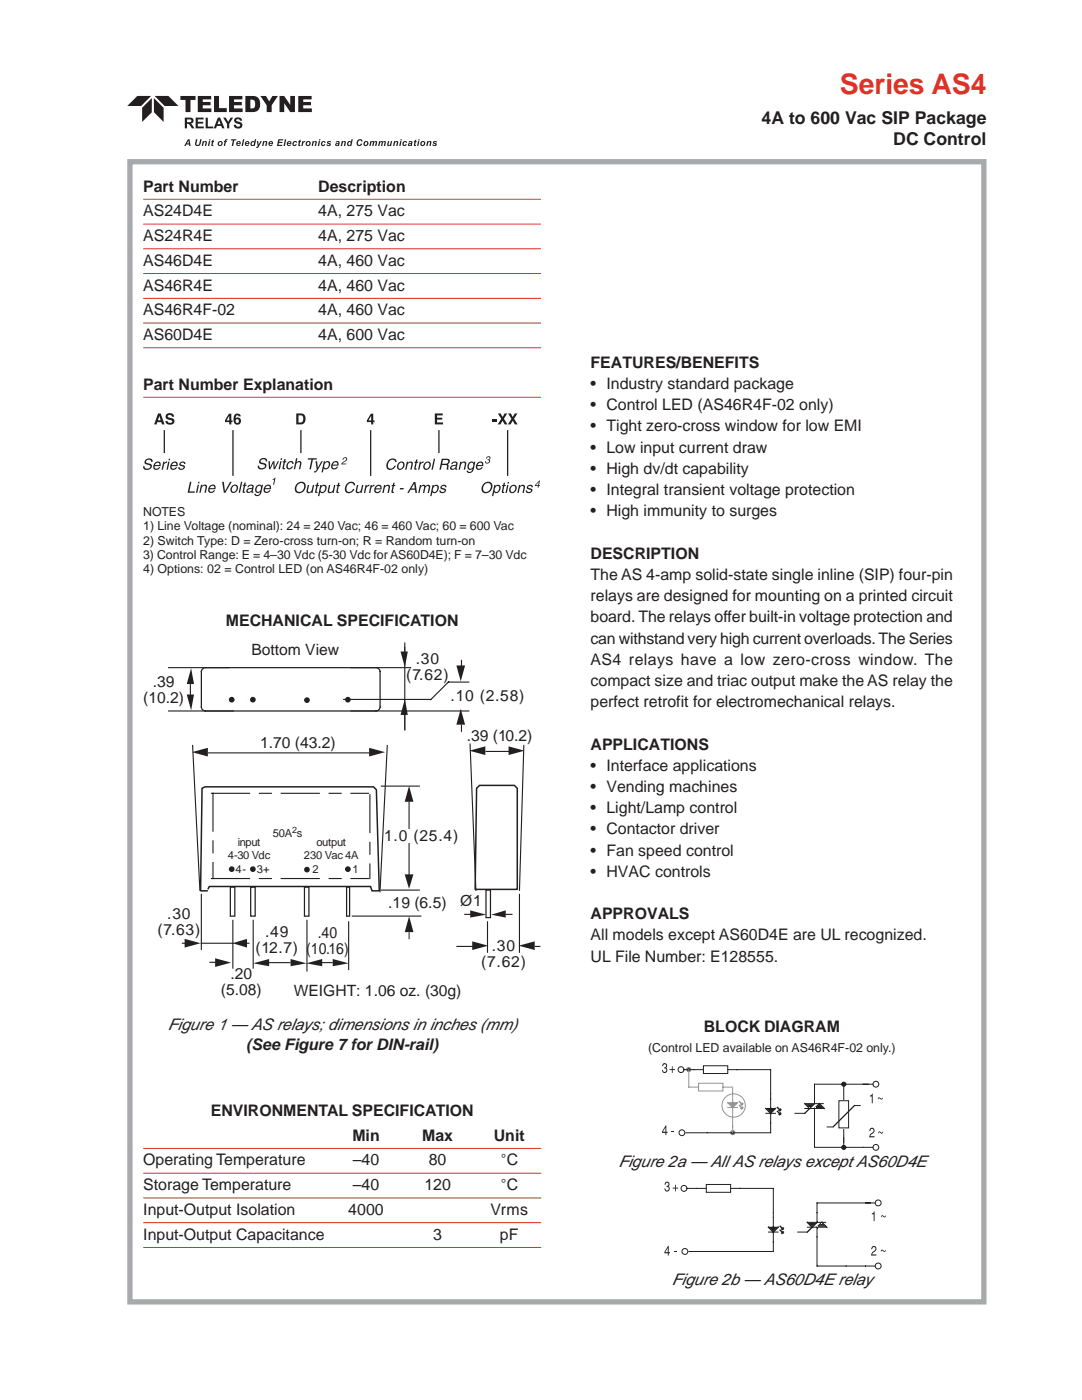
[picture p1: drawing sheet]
<svg xmlns="http://www.w3.org/2000/svg" width="216mm" height="279mm" viewBox="0 0 216 279" stroke-linecap="round" stroke-linejoin="round" font-family="sans-serif">
<defs><g id="words">
<text font-size="5.6" fill="#e03127" x="167.6" y="18.8">Series AS4</text>
<g font-size="3.5" fill="#231f20">
<text x="152" y="24.7">4A to 600 Vac SIP Package</text>
<text x="178.2" y="29">DC Control</text>
</g>
<g font-size="3.2" fill="#231f20">
<text x="28.6" y="38.2">Part Number</text>
<text x="63.5" y="38.2">Description</text>
<text x="28.6" y="43.2">AS24D4E</text>
<text x="63.5" y="43.2">4A, 275 Vac</text>
<text x="28.6" y="48.1">AS24R4E</text>
<text x="28.6" y="53">AS46D4E</text>
<text x="63.5" y="48.1">4A, 275 Vac</text>
<text x="63.5" y="53">4A, 460 Vac</text>
<text x="28.6" y="58">AS46R4E</text>
<text x="63.5" y="58">4A, 460 Vac</text>
<text x="28.6" y="62.9">AS46R4F-02</text>
<text x="63.5" y="62.9">4A, 460 Vac</text>
<text x="28.6" y="67.9">AS60D4E</text>
<text x="63.5" y="67.9">4A, 600 Vac</text>
<text x="28.6" y="77.7">Part Number Explanation</text>
<text x="117.8" y="73.4">FEATURES/BENEFITS</text>
<text x="117.8" y="77.6">• Industry standard package</text>
<text x="117.8" y="81.9">• Control LED (AS46R4F-02 only)</text>
<text x="117.8" y="86.1">• Tight zero-cross window for low EMI</text>
<text x="117.8" y="90.3">• Low input current draw</text>
<text x="117.8" y="94.6">• High dv/dt capability</text>
<text x="117.8" y="98.8">• Integral transient voltage protection</text>
<text x="117.8" y="103">• High immunity to surges</text>
<text x="117.8" y="111.5">DESCRIPTION</text>
<text x="117.8" y="115.7">The AS 4-amp solid-state single inline (SIP) four-pin</text>
<text x="117.8" y="120">relays are designed for mounting on a printed circuit</text>
<text x="45.1" y="125">MECHANICAL SPECIFICATION</text>
<text x="117.8" y="124.2">board. The relays offer built-in voltage protection and</text>
<text x="117.8" y="128.4">can withstand very high current overloads. The Series</text>
<text x="117.8" y="132.7">AS4 relays have a low zero-cross window. The</text>
<text x="117.8" y="136.9">compact size and triac output make the AS relay the</text>
<text x="117.8" y="141.1">perfect retrofit for electromechanical relays.</text>
<text x="117.8" y="149.6">APPLICATIONS</text>
<text x="117.8" y="153.8">• Interface applications</text>
<text x="117.8" y="158.1">• Vending machines</text>
<text x="117.8" y="162.3">• Light/Lamp control</text>
<text x="117.8" y="166.5">• Contactor driver</text>
<text x="117.8" y="170.7">• Fan speed control</text>
<text x="117.8" y="175">• HVAC controls</text>
<text x="117.8" y="183.4">APPROVALS</text>
<text x="117.8" y="187.7">All models except AS60D4E are UL recognized.</text>
<text x="117.8" y="191.9">UL File Number: E128555.</text>
<text x="33.4" y="205.6">Figure 1 — AS relays; dimensions in inches (mm)</text>
<text x="49.1" y="209.5">(See Figure 7 for DIN-rail)</text>
<text x="140.4" y="206">BLOCK DIAGRAM</text>
<text x="42" y="222.7">ENVIRONMENTAL SPECIFICATION</text>
<text x="70.3" y="227.6">Min</text>
<text x="84.2" y="227.6">Max</text>
<text x="98.5" y="227.6">Unit</text>
<text x="28.6" y="232.6">Operating Temperature</text>
<text x="70.4" y="232.6">–40</text>
<text x="85.6" y="232.6">80</text>
<text x="99.9" y="232.6">°C</text>
<text x="123.3" y="232.9">Figure 2a — All AS relays except AS60D4E</text>
<text x="28.6" y="237.5">Storage Temperature</text>
<text x="70.4" y="237.5">–40</text>
<text x="84.7" y="237.5">120</text>
<text x="99.9" y="237.5">°C</text>
<text x="28.6" y="242.5">Input-Output Isolation</text>
<text x="69.5" y="242.5">4000</text>
<text x="97.9" y="242.5">Vrms</text>
<text x="28.6" y="247.4">Input-Output Capacitance</text>
<text x="86.4" y="247.4">3</text>
<text x="99.8" y="247.4">pF</text>
<text x="134" y="256.5">Figure 2b — AS60D4E relay</text>
</g>
<g font-size="3.1" fill="#231f20">
<text x="50.2" y="130.7">Bottom View</text>
<text x="30.5" y="137.2">.39</text>
<text x="81.1" y="135.7">(7.62)</text>
<text x="83" y="132.6">.30</text>
<text x="28.6" y="140.3">(10.2)</text>
<text x="89.9" y="140">.10 (2.58)</text>
<text x="51.9" y="149.3">1.70 (43.2)</text>
<text x="93.1" y="148">.39 (10.2)</text>
<text x="76.6" y="167.9">1.0 (25.4)</text>
<text x="33.4" y="183.5">.30</text>
<text x="77.5" y="181.2">.19 (6.5)</text>
<text x="91.8" y="180.8">Ø1</text>
<text x="31.5" y="186.6">(7.63)</text>
<text x="51" y="190.2">(12.7) (10.16)</text>
<text x="52.9" y="187.1">.49</text>
<text x="63.4" y="187.2">.40</text>
<text x="98.1" y="189.9">.30</text>
<text x="46" y="195.4">.20</text>
<text x="96" y="193">(7.62)</text>
<text x="44.1" y="198.5">(5.08)</text>
<text x="58.6" y="198.8">WEIGHT: 1.06 oz. (30g)</text>
</g>
<g font-size="2.5" fill="#231f20">
<text x="28.6" y="103">NOTES</text>
<text x="28.6" y="105.9">1) Line Voltage (nominal): 24 = 240 Vac; 46 = 460 Vac; 60 = 600 Vac</text>
<text x="28.6" y="108.7">2) Switch Type: D = Zero-cross turn-on; R = Random turn-on</text>
<text x="28.6" y="111.5">3) Control Range: E = 4–30 Vdc (5-30 Vdc for AS60D4E); F = 7–30 Vdc</text>
<text x="28.6" y="114.3">4) Options: 02 = Control LED (on AS46R4F-02 only)</text>
<text x="129.3" y="209.9">(Control LED available on AS46R4F-02 only.)</text>
</g>
<g font-size="2.2" fill="#231f20">
<text x="54.5" y="167">50A s</text>
<text x="45.4" y="171.4">4-30 Vdc</text>
<text x="47.4" y="168.8">input</text>
<text x="60.7" y="171.4">230 Vac 4A</text>
<text x="63.1" y="168.8">output</text>
<text x="47" y="174.3">4-</text>
<text x="51.3" y="174.3">3+</text>
<text x="62.3" y="174.3">2</text>
<text x="70.3" y="174.3">1</text>
</g>
<text font-size="1.8" fill="#231f20" x="58.3" y="166.3">2</text>
</g></defs>
<path d="M25.9 32.3h170.4v227.5h-170.4z" fill="none" stroke="#a7a9ac" stroke-width="1.1" stroke-linecap="butt"/>
<g fill="#231f20">
<path d="M36 19.2h3v.7h-1v2.5h-1v-2.5h-1z"/>
<path d="M39.5 19.2h2.6v.6h-1.6v.6h1.5v.6h-1.5v.6h1.7v.8h-2.7z"/>
<path d="M42.7 19.2h1v2.4h1.6v.8h-2.6z"/>
<path d="M45.7 19.2h2.7v.6h-1.7v.6h1.5v.6h-1.5v.6h1.7v.8h-2.7z"/>
<path d="M52 19.2h1.1l.6 1 .7-1h1.1l-1.3 1.8v1.4h-1v-1.4z"/>
<path d="M55.8 19.2h.9l1.2 1.7v-1.7h1v3.2h-1l-1.2-1.8v1.8h-.9z"/>
<path d="M59.5 19.2h2.7v.6h-1.7v.6h1.6v.6h-1.6v.6h1.7v.8h-2.7z"/>
<path d="M39 23.5h1.6v.3h-1.1v.5h1v.4h-1v.6h1.2v.3h-1.7z"/>
<path d="M41 23.5h.5v1.8h1v.3h-1.5z"/>
<path d="M44.5 23.5h.5l.5 .8 .5-.8h.5l-.8 1.2v.9h-.4v-.9z"/>
<path d="M46.9 23.6a.87 .87 0 0 1 1.4 .5h-.4a.34 .34 0 0 0-.4-.4 .34 .34 0 0 0-.3 .4 1.25 1.25 0 0 1 1.2 .9 .89 .89 0 0 1-.9 .7 .89 .89 0 0 1-.9-.8h.5a.4 .4 0 0 0 .4 .5 .4 .4 0 0 0 .3-.6h-.1a.8 .8 0 0 1-.9-1.1z"/>
<path d="M27.4 19.1h2.7l-1.9 2.1-2.8-.1z"/>
<path d="M30.3 19.6v2.8l-1.9 1.9v-2.8z"/>
<path d="M30.9 19.1h2.7l2 2-2.8 .1z"/>
<path d="M30.7 19.6l1.9 1.9v2.8l-1.9-1.9z"/>
<path d="M39.1 27.8h.3l-.2 .9a.32 .32 0 0 0 .4 .2 .32 .32 0 0 0 .2-.4l.1-.7h.3l-.1 .8a.57 .57 0 0 1-.6 .6 .57 .57 0 0 1-.5-.7z"/>
<path d="M40.5 28.2h.2v.1a.32 .32 0 0 1 .4-.2 .32 .32 0 0 1 .2 .5l-.2 .5h-.2l.1-.7a.21 .21 0 0 0-.2-.1 .21 .21 0 0 0-.2 .3l-.1 .5h-.2z"/>
<path d="M42.2 28.2l.4-.4v.4h.1v.2h-.2l-.1 .5h.2v.2a.28 .28 0 0 1-.4 0 .28 .28 0 0 1 0-.4z"/>
<path d="M45 27.8h.4v.2h-.3v.2h.2v.2h-.2l-.2 .7h-.3l.2-.7h-.1v-.2h.1z"/>
<path d="M46.1 27.8h1.1l-.1 .2h-.4l-.2 1.1h-.3l.3-1.1h-.4z"/>
<path d="M48.5 27.8h.3l-.3 1.3h-.3z"/>
<path d="M51.2 28.2h.3l.1 .7 .4-.7h.2l-.7 1.2-.2 .1h-.2v-.2l.3-.2z"/>
<path d="M52.5 28.2h.2v.1a.32 .32 0 0 1 .5-.2 .32 .32 0 0 1 .1 .5l-.1 .5h-.3l.2-.7a.21 .21 0 0 0-.3-.1 .21 .21 0 0 0-.1 .3l-.1 .5h-.3z"/>
<path d="M55.5 27.8h1v.2h-.7l-.1 .3h.7l-.1 .2h-.7v.4h.7v.2h-1z"/>
<path d="M56.9 27.8h.2l-.3 1.3h-.2z"/>
<path d="M58.5 28.3l.6-.1 .2 .3h-.3a.24 .24 0 0 0-.4 .1 .24 .24 0 0 0 .3 .3l.1-.1h.2a.47 .47 0 0 1-.7 .3 .47 .47 0 0 1 0-.8z"/>
<path d="M59.5 28.2l.5-.4-.1 .4h.2l-.1 .2h-.1l-.1 .5h.2l-.1 .2a.28 .28 0 0 1-.3 0 .28 .28 0 0 1-.1-.4z"/>
<path d="M60.3 28.2h.3l-.1 .1 .4-.1-.1 .2a.36 .36 0 0 0-.4 .4v.3h-.3z"/>
<path d="M62.4 28.2h.2v.1a.32 .32 0 0 1 .4-.2 .32 .32 0 0 1 .2 .5l-.1 .5h-.3l.1-.7a.21 .21 0 0 0-.2-.1 .21 .21 0 0 0-.1 .3l-.2 .5h-.2z"/>
<path d="M64.2 28.3l.6-.1 .2 .3h-.3a.24 .24 0 0 0-.4 .1 .24 .24 0 0 0 .3 .3l.1-.1h.2a.47 .47 0 0 1-.7 .3 .47 .47 0 0 1 0-.8z"/>
<path d="M65.3 28.3l.5-.1 .3 .2-.5-.1-.1 .2a.38 .38 0 0 1 .5 .4 .38 .38 0 0 1-.6 .2l-.3-.2 .5 .1 .2-.1-.5-.3z"/>
<path d="M68.2 28.2h.2v.1a.32 .32 0 0 1 .5-.2 .32 .32 0 0 1 .1 .5l-.1 .5h-.3l.2-.7a.21 .21 0 0 0-.3-.1 .21 .21 0 0 0-.1 .3l-.1 .5h-.3z"/>
<path d="M71.3 28l.4-.2h.3l.4 .4h-.3a.38 .38 0 0 0-.7 .2 .38 .38 0 0 0 .5 .5l.1-.2h.3a.63 .63 0 0 1-1 .3 .63 .63 0 0 1 0-1z"/>
<path d="M73.9 28.2h.2v.1l.4-.1 .2 .1a.3 .3 0 0 1 .4-.2 .3 .3 0 0 1 .1 .4l-.1 .6h-.3l.2-.7-.1-.1-.2 .2-.2 .6h-.2l.1-.7-.1-.1-.3 .8h-.3z"/>
<path d="M75.6 28.2h.3v.1l.4-.1 .1 .1a.3 .3 0 0 1 .4-.2 .3 .3 0 0 1 .2 .4l-.1 .6h-.3l.1-.7-.1-.1-.2 .2-.1 .6h-.3l.2-.7-.2-.1-.3 .8h-.3z"/>
<path d="M77.4 28.2h.3l-.2 .7 .1 .1 .2-.2 .2-.6h.3l-.3 .9h-.2v-.1l-.5 .1z"/>
<path d="M78.6 28.2h.3v.1a.32 .32 0 0 1 .4-.2 .32 .32 0 0 1 .1 .5l-.1 .5h-.2l.1-.7a.21 .21 0 0 0-.3-.1 .21 .21 0 0 0-.1 .3l-.1 .5h-.3z"/>
<path d="M80.4 28.3l.6-.1 .2 .3h-.2a.24 .24 0 0 0-.4 .1 .24 .24 0 0 0 .2 .3l.1-.1h.3a.47 .47 0 0 1-.7 .3 .47 .47 0 0 1-.1-.8z"/>
<path d="M82.6 28.2l.5-.4-.1 .4h.2l-.1 .2h-.1l-.1 .5h.1v.2a.28 .28 0 0 1-.4 0 .28 .28 0 0 1 0-.4z"/>
<path d="M85.2 28.2h.3v.1a.32 .32 0 0 1 .4-.2 .32 .32 0 0 1 .1 .5l-.1 .5h-.2l.1-.7a.21 .21 0 0 0-.3-.1 .21 .21 0 0 0-.1 .3l-.1 .5h-.3z"/>
<path d="M86.5 28.3l.5-.1 .2 .2-.5-.1v.2a.38 .38 0 0 1 .4 .4 .38 .38 0 0 1-.6 .2l-.3-.2 .5 .1 .2-.1-.5-.3z"/>
<path d="M50 19.9a.8 .8 0 0 1 .8 .2 .8 .8 0 0 1 .1 .9 .67 .67 0 0 1-.9 .6zM49 19.2v3.2h1.4a1.66 1.66 0 0 0 1.5-1.3 1.66 1.66 0 0 0-.8-1.8z"/>
<path d="M37.3 23.8h.6a.27 .27 0 0 1 .3 .3 .27 .27 0 0 1-.3 .3h-.6zM36.9 23.5v2.1h.4v-.9l.4 .1 .6 .8h.5l-.7-.9a.62 .62 0 0 0 .5-.8 .62 .62 0 0 0-.8-.4z"/>
<path d="M43.7 24l.3 .8h-.6zM43.5 23.5l-.9 2.1h.5l.2-.5h.8l.2 .5h.5l-.9-2.1z"/>
<path d="M37.5 27.8h.3l.2 1.3h-.2l-.1-.3h-.5l-.2 .3h-.3zM37.6 28.1l-.3 .5h.4z"/>
<path d="M41.7 28.2h.2l-.2 .9h-.2zM41.8 27.8h.2v.2h-.3z"/>
<path d="M43.4 28.6a.51 .51 0 0 1 1 0 .51 .51 0 0 1-1 0zM43.6 28.7a.3 .3 0 0 0 .6 0 .3 .3 0 0 0-.6 0z"/>
<path d="M47.3 28.2a.43 .43 0 0 1 .6 0 .43 .43 0 0 1 .1 .5h-.6l.1 .3 .5-.1a.49 .49 0 0 1-.8 .1 .49 .49 0 0 1 .1-.8zM47.5 28.4l-.1 .2h.4l-.1-.3z"/>
<path d="M49.1 28.2a.43 .43 0 0 1 .5 0 .43 .43 0 0 1 .2 .5h-.7l.1 .3 .5-.1a.49 .49 0 0 1-.8 .1 .49 .49 0 0 1 .2-.8zM49.2 28.4l-.1 .2h.4l-.1-.3z"/>
<path d="M50.1 28.3a.39 .39 0 0 1 .7 0l.1-.5h.2l-.3 1.3h-.2v-.1a.4 .4 0 0 1-.6 0 .4 .4 0 0 1 0-.5zM50.2 28.6a.3 .3 0 0 0 .6 0 .3 .3 0 0 0-.6 0z"/>
<path d="M53.8 28.2a.43 .43 0 0 1 .5 0 .43 .43 0 0 1 .2 .5h-.7l.1 .3 .5-.1a.49 .49 0 0 1-.8 .1 .49 .49 0 0 1 .2-.8zM53.9 28.4l-.1 .2h.4l-.1-.3z"/>
<path d="M57.4 28.2a.43 .43 0 0 1 .6 0 .43 .43 0 0 1 .1 .5h-.6l.1 .3 .5-.1a.49 .49 0 0 1-.8 .1 .49 .49 0 0 1 .1-.8zM57.6 28.4l-.1 .2h.4l-.1-.3z"/>
<path d="M61 28.6a.51 .51 0 0 1 1 0 .51 .51 0 0 1-1 0zM61.2 28.7a.3 .3 0 0 0 .6 0 .3 .3 0 0 0-.6 0z"/>
<path d="M63.6 28.2h.3l-.2 .9h-.3zM63.7 27.8h.2v.2h-.3z"/>
<path d="M67 28.3a.44 .44 0 0 1 .7-.1 .44 .44 0 0 1 0 .7v.2l-.3-.1a.3 .3 0 0 1-.5 .1 .3 .3 0 0 1 .2-.5l.4-.2h-.5zM67.2 28.8l-.1 .1 .2 .1 .2-.3z"/>
<path d="M69.4 28.3a.39 .39 0 0 1 .6 0l.1-.5h.3l-.3 1.3h-.2v-.1a.4 .4 0 0 1-.6 0 .4 .4 0 0 1 0-.5zM69.5 28.6a.28 .28 0 0 0 .5 0 .28 .28 0 0 0-.5 0z"/>
<path d="M72.5 28.6a.51 .51 0 0 1 1 0 .51 .51 0 0 1-1 0zM72.7 28.7a.3 .3 0 0 0 .6 0 .3 .3 0 0 0-.6 0z"/>
<path d="M79.9 28.2h.2l-.2 .9h-.2zM79.9 27.8h.3l-.1 .2h-.2z"/>
<path d="M81.6 28.3a.44 .44 0 0 1 .6-.1 .44 .44 0 0 1 0 .7v.2l-.3-.1a.3 .3 0 0 1-.4 .1 .3 .3 0 0 1 .1-.5l.4-.2h-.5zM81.7 28.8l-.1 .1 .2 .1 .2-.3z"/>
<path d="M83.4 28.2h.3l-.2 .9h-.3zM83.5 27.8h.3l-.1 .2h-.3z"/>
<path d="M83.8 28.6a.55 .55 0 0 1 1.1 0 .55 .55 0 0 1-1.1 0zM84.1 28.7a.29 .29 0 0 0 .5 0 .29 .29 0 0 0-.5 0z"/>
</g>
<path d="M28.6 39.8h79.3M28.6 44.7h79.3M28.6 49.7h79.3M28.6 54.6h79.3M28.6 59.5h79.3M28.6 64.5h79.3M28.6 69.4h79.3M28.6 79.3h79.3" fill="none" stroke="#e03127" stroke-width=".2"/>
<path d="M95.1 157.3l.6-.6h6.1a1.17 1.17 0 0 1 1.4 1.5v19.3h-8.4zM41.5 177.5l.3-.6h32.1l.3 .9h1.5l-.6-19.3a1.2 1.2 0 0 0-1.5-1.5h-32.7l-.6 .3-.3 20.5h1.5" fill="none" stroke="#231f20" stroke-width=".3"/>
<path d="M97 177.6h.9v5.5h-.9z" fill="none" stroke="#231f20" stroke-width=".25"/>
<path d="M103.7 178.4v11.8M97.3 183.9v6.3" fill="none" stroke="#231f20" stroke-width=".22"/>
<path d="M94.2 187.9l3.2 .8-3.2 .9z" fill="#231f20"/>
<path d="M91.1 188.9h3.4" fill="none" stroke="#231f20" stroke-width=".22"/>
<path d="M103.5 188.7l3.2-.8v1.7z" fill="#231f20"/>
<path d="M93.8 148.4l1.2 29.4M104.5 148.7l-.9 29.1M106.7 188.9h1.1" fill="none" stroke="#231f20" stroke-width=".22"/>
<g fill="#231f20">
<path d="M93.7 149.8l3.1-.8v1.7z"/>
<path d="M101.5 149l3.2 .8-3.2 .9z"/>
</g>
<path d="M38.4 148.7l1.5 29.1M77.3 148.7l-1.5 29.4M96.9 150h4.8" fill="none" stroke="#231f20" stroke-width=".22"/>
<g fill="#231f20">
<path d="M38.3 150.1l3.2-.9v1.8z"/>
<path d="M73.7 149.2l3.1 .9-3.1 .9z"/>
</g>
<path d="M41.5 150.3h32.4M76 156.9h7.8M76 177.6h7.8" fill="none" stroke="#231f20" stroke-width=".22"/>
<g fill="#231f20">
<path d="M81.6 156.8l.9 3.2h-1.7z"/>
<path d="M80.8 174.5h1.7l-.9 2.9z"/>
</g>
<path d="M81.6 159.9v15M46.5 183.6v9.7" fill="none" stroke="#231f20" stroke-width=".22"/>
<path d="M79.8 165.5h5.7v2.8h-5.7z" fill="#fff"/>
<g fill="#231f20">
<path d="M50.5 192.3l3.2-.9v1.4z"/>
<path d="M58 191.4l3.2 .9-3.2 .5z"/>
</g>
<path d="M50.5 183.6v9.7M53.4 192.1h4.6M61.2 183.6v10.3M69.6 183.9v9.7" fill="none" stroke="#231f20" stroke-width=".22"/>
<g fill="#231f20">
<path d="M61.1 192.3l3.2-.9v1.4z"/>
<path d="M66.4 191.4l3.2 .9-3.2 .5z"/>
</g>
<path d="M64.1 192.1h2.3" fill="none" stroke="#231f20" stroke-width=".22"/>
<g fill="#231f20">
<path d="M37.3 138.6h1.4l-.6 3.2z"/>
<path d="M38.1 133.3l.6 3.2h-1.4z"/>
</g>
<path d="M38 136.5v2.3" fill="none" stroke="#231f20" stroke-width=".22"/>
<path d="M42.9 191.2l3.2 .9-3.2 .9z" fill="#231f20"/>
<path d="M40.2 178.4v11.2M41.8 192h1.4" fill="none" stroke="#231f20" stroke-width=".22"/>
<path d="M36.8 187.4l3.2 .8-3.2 .9z" fill="#231f20"/>
<path d="M36.3 188.2h.8" fill="none" stroke="#231f20" stroke-width=".22"/>
<path d="M46.4 188.2l2.9-.8v1.7z" fill="#231f20"/>
<path d="M40.1 188.2h6.6M49.1 188.2h.7M70.2 182.8h13.9" fill="none" stroke="#231f20" stroke-width=".22"/>
<path d="M46 177h.9v5.8h-.9zM50 177h.9v5.8h-.9zM60.8 177h.8v5.8h-.8zM69.2 177h.6v5.8h-.6z" fill="none" stroke="#231f20" stroke-width=".25"/>
<path d="M81.6 182.9l.9 3.1h-1.7z" fill="#231f20"/>
<path d="M81.6 186v1.4" fill="none" stroke="#231f20" stroke-width=".2"/>
<path d="M42.1 158.3h31.5M42.5 158.2v17.3M73.8 158.5v17M42.1 175.3h31.5" fill="none" stroke="#231f20" stroke-width=".22" stroke-dasharray="7.8 1.7 2.6 1.7" stroke-linecap="butt"/>
<path d="M98 182.5l2.9-.8v1.4z" fill="#231f20"/>
<path d="M100.9 182.5h1.4" fill="none" stroke="#231f20" stroke-width=".22"/>
<path d="M93.8 181.7l3.2 .8-3.2 .6z" fill="#231f20"/>
<path d="M92.6 182.5h1.4" fill="none" stroke="#231f20" stroke-width=".22"/>
<g fill="#231f20">
<circle cx="61.3" cy="173.6" r=".57"/>
<circle cx="69.4" cy="173.5" r=".57"/>
<circle cx="50.5" cy="173.5" r=".57"/>
<circle cx="46.2" cy="173.5" r=".57"/>
<circle cx="61.3" cy="139.7" r=".57"/>
<circle cx="69.4" cy="139.6" r=".57"/>
<circle cx="50.5" cy="139.6" r=".57"/>
<circle cx="46.2" cy="139.6" r=".57"/>
</g>
<path d="M33.5 133.2h12.3M68.5 139.6h17.6M69.9 133.2h12.2M80.8 128.2v17.6M33.5 141.9h13.2" fill="none" stroke="#231f20" stroke-width=".22"/>
<path d="M40.2 134v7.2M40.9 133.2h34.2M41.1 133.2a.88 .88 0 0 0-.9 .9M75 133.2a.88 .88 0 0 1 .9 .9M75.8 134v7.2M40.2 141a.88 .88 0 0 0 .9 .9M40.9 141.9h34.2M75.9 141a.88 .88 0 0 1-.9 .9" fill="none" stroke="#231f20" stroke-width=".25"/>
<path d="M80.8 139.5l.6 3.2h-1.5z" fill="#231f20"/>
<path d="M80.8 142.3v3.5" fill="none" stroke="#231f20" stroke-width=".2"/>
<path d="M79.9 130h1.5l-.6 3.2z" fill="#231f20"/>
<path d="M80.8 129.1v1.1" fill="none" stroke="#231f20" stroke-width=".2"/>
<path d="M89.3 136.1h4.4M89.6 136l-3.8 3.7M69.9 141.9h23.8" fill="none" stroke="#231f20" stroke-width=".22"/>
<path d="M91.9 141.5l.9 3.1h-1.7z" fill="#231f20"/>
<path d="M92.1 144.7v1.3" fill="none" stroke="#231f20" stroke-width=".22"/>
<path d="M91.1 132.8h1.7l-.9 3.2z" fill="#231f20"/>
<path d="M92.1 131.7v1.4" fill="none" stroke="#231f20" stroke-width=".22"/>
<path d="M161 244.9h2.1M161 243.9h2.1M161.4 244.1h1.5M161.6 244.3h.9M161.8 244.5h.5" fill="none" stroke="#231f20" stroke-width=".2"/>
<path d="M161 243.9l1.2 1.1M163.1 243.9l-1.1 1.1" fill="none" stroke="#231f20" stroke-width=".27"/>
<path d="M162 244.6h.1v.2h-.1z" fill="#231f20"/>
<path d="M163.9 243.9l1.2 1.1M164.1 243.9l-1.2 1.1" fill="none" stroke="#231f20" stroke-width=".27"/>
<path d="M162.9 243.9h2M162.9 244.9h2.1M163.3 244.7h1.4" fill="none" stroke="#231f20" stroke-width=".2"/>
<path d="M163.1 244.6h.2v.2h-.2z" fill="#fff"/>
<path d="M163.5 244.5h1M163.7 244.3h.6" fill="none" stroke="#231f20" stroke-width=".2"/>
<path d="M163.9 244.1h.2v.1h-.2z" fill="#fff"/>
<g fill="#231f20">
<path d="M162.9 243.7h.2v.1h-.2z"/>
<path d="M162.9 245h.2v.2h-.2z"/>
</g>
<path d="M162.2 244.8l-1.2 1.2" fill="none" stroke="#231f20" stroke-width=".27"/>
<circle cx="136.7" cy="249.8" r=".67" fill="#fff"/>
<circle cx="136.7" cy="249.8" r=".59" fill="none" stroke="#231f20" stroke-width=".2"/>
<circle cx="175.2" cy="240.1" r=".67" fill="#fff"/>
<circle cx="175.2" cy="240.1" r=".59" fill="none" stroke="#231f20" stroke-width=".2"/>
<circle cx="175.2" cy="252.7" r=".67" fill="#fff"/>
<g fill="none" stroke="#231f20" stroke-width=".2">
<path d="M163 240v4M137.4 249.8h17M153.3 245.9h2.1M153.3 244.9h2.1M153.6 245.1h1.4M153.8 245.3h1M154 245.5h.6M154.3 241.9v7.9M159.1 245.9h2.1M162.9 252.7h11.8M162.9 240.1h11.8M163 244.8v8"/>
<circle cx="175.2" cy="252.7" r=".59"/>
</g>
<path d="M153.2 244.8l1.2 1.2M155.4 244.8l-1.2 1.2M155.6 244.6l.7 .8M155.6 245.4l.7 .8" fill="none" stroke="#231f20" stroke-width=".27"/>
<path d="M156.4 245l-.5 .4M156.4 245.8l-.5 .4" fill="none" stroke="#231f20" stroke-width=".38"/>
<g fill="#231f20">
<path d="M174 242.2l.5-.4v1.9h-.2v-1.4h-.3z"/>
<path d="M175.9 242.6l.1-.1 .5 .3 .3-.2-.1 .3-.2 .1-.5-.3-.2 .2z"/>
<path d="M174 248.9a.56 .56 0 0 1 .8 .1 .56 .56 0 0 1-.2 .8l-.6 .5h.9v.3h-1.1a1.11 1.11 0 0 1 .8-1.1v-.5l-.4-.1-.2 .4h-.1z"/>
<path d="M175.8 249.5l.2-.1 .5 .3 .2-.2v.2l-.2 .1-.5-.2-.2 .2z"/>
</g>
<path d="M140.8 236.3h5.1v1.7h-5.1z" fill="#fff"/>
<path d="M140.9 236.4h4.9v1.6h-4.9z" fill="none" stroke="#231f20" stroke-width=".2"/>
<circle cx="136.5" cy="237.2" r=".67" fill="#fff"/>
<g fill="none" stroke="#231f20" stroke-width=".2">
<path d="M137 237.2h4M145.7 237.2h2.1"/>
<circle cx="136.5" cy="237.2" r=".59"/>
</g>
<g fill="#231f20">
<path d="M132.8 235.9h.5a.55 .55 0 0 1 .1 .8 .56 .56 0 0 1 .1 .9 .56 .56 0 0 1-.8 0l-.1-.4h.2l.1 .3h.4a.39 .39 0 0 0-.1-.6h-.2v-.2l.3-.2-.1-.4h-.3l-.1 .3h-.2z"/>
<path d="M134.7 236.5h.2v.5h.4v.2h-.4v.6h-.2v-.6h-.5v-.2h.5z"/>
<path d="M134.4 249.7h.6v.2h-.6z"/>
<path d="M133.2 249l.1 .9h-.6zM133.3 248.7l-.7 1.2v.2h.7v.5h.1v-.5h.3v-.2h-.3v-1.2z"/>
</g>
<path d="M147.4 237.2h7M154.3 237.1v5" fill="none" stroke="#231f20" stroke-width=".2"/>
<g fill="#231f20">
<path d="M29.1 91.7a.86 .86 0 0 1 1.4 .3l-.1 .2h-.2a.48 .48 0 0 0-.6-.5 .48 .48 0 0 0-.4 .7l1 .3a.89 .89 0 0 1-.4 1 .89 .89 0 0 1-1.1-.1l-.1-.6h.3a.57 .57 0 0 0 .6 .5 .57 .57 0 0 0 .5-.5l-1-.4a.58 .58 0 0 1 .1-.9z"/>
<path d="M32.6 92.1h.2v.3l.6-.3-.1 .3-.5 .2-.3 1.1h-.3z"/>
<path d="M35.9 92.4a.61 .61 0 0 1 .6-.3 .61 .61 0 0 1 .5 .5l-.7-.3-.3 .3 .3 .2a.47 .47 0 0 1 .5 .1 .47 .47 0 0 1 0 .6 .72 .72 0 0 1-1.2-.1v-.2h.3v.3a.48 .48 0 0 0 .7-.2v-.1l-.7-.3-.1-.3z"/>
<path d="M33.3 82.6a.92 .92 0 0 1 1.4 .6h-.4a.38 .38 0 0 0-.4-.4 .38 .38 0 0 0-.3 .5 1.13 1.13 0 0 1 1.2 .8 .93 .93 0 0 1-.9 .7 .93 .93 0 0 1-.9-.8h.4a.46 .46 0 0 0 .5 .4 .46 .46 0 0 0 .5-.4l-.2-.1a.91 .91 0 0 1-1.1-1z"/>
<path d="M30.9 92.4a.64 .64 0 0 1 .7-.3 .64 .64 0 0 1 .5 .5l-.1 .4h-1.1v.3a.46 .46 0 0 0 .4 .2 .46 .46 0 0 0 .4-.3h.3a.71 .71 0 0 1-1 .5 .71 .71 0 0 1-.3-1.1zM31 92.6l-.1 .2h.9l-.1-.4-.2-.1z"/>
<path d="M33.6 92.1h.2l-.3 1.6h-.3zM33.7 91.5h.3l-.1 .4h-.3z"/>
<path d="M34.3 92.4a.64 .64 0 0 1 .7-.3 .64 .64 0 0 1 .5 .5l-.1 .4h-1.1l-.1 .3a.46 .46 0 0 0 .5 .2 .46 .46 0 0 0 .4-.3h.3a.71 .71 0 0 1-1 .5 .71 .71 0 0 1-.3-1.1zM34.4 92.6l-.1 .2h.9l-.1-.4-.3-.1z"/>
<path d="M31.5 82.5h.6l.7 2.2h-.5l-.1-.4h-.8l-.2 .4h-.4zM31.8 83l-.3 .9h.6z"/>
</g>
<path d="M32.8 85.8v4.6z" fill="#fff"/>
<path d="M32.8 85.8v4.6" fill="none" stroke="#231f20" stroke-width=".25"/>
<g fill="#231f20">
<path d="M52 91.6a.86 .86 0 0 1 1.3 .3v.2h-.3a.48 .48 0 0 0-.5-.5 .48 .48 0 0 0-.4 .7l.9 .3a.89 .89 0 0 1-.3 1 .89 .89 0 0 1-1.2-.1l-.1-.6h.3a.57 .57 0 0 0 .6 .6 .57 .57 0 0 0 .6-.6l-1-.4a.58 .58 0 0 1 .1-.9z"/>
<path d="M53.6 92.1h.2l.1 1.2 .6-1.2h.3v1.2l.6-1.2h.3l-.8 1.5h-.3l-.1-1.2-.5 1.2h-.3z"/>
<path d="M56.7 91.6h.3l-.1 .5h.3l-.1 .2h-.2l-.3 1 .3 .1-.1 .2-.2 .1-.2-.2 .2-1.2h-.2v-.2h.2z"/>
<path d="M57.5 92.3a.64 .64 0 0 1 1.1 .1v.2h-.3v-.2a.59 .59 0 0 0-.8 .3 .59 .59 0 0 0 .2 .8l.5-.4h.3a.69 .69 0 0 1-1 .5 .69 .69 0 0 1-.2-1.1z"/>
<path d="M59.1 91.5h.2l-.1 .8a.52 .52 0 0 1 .6-.3 .52 .52 0 0 1 .3 .6l-.2 1h-.3l.3-1.2-.3-.2-.4 .3-.3 1.1h-.3z"/>
<path d="M61.5 91.5h1.7v.2h-.8l-.4 1.9h-.3l.4-1.9h-.7z"/>
<path d="M63 92.1h.3l.1 1.2 .7-1.2h.3l-.9 1.5a.79 .79 0 0 1-.8 .7h-.1l.1-.3h.3l.2-.3z"/>
<path d="M54.4 95.6l.6-.3-.3 1.4h-.2l.2-1h-.3z"/>
<path d="M55.9 92.1h.3l-.4 1.5h-.2zM56 91.5h.3l-.1 .3h-.2z"/>
<path d="M64.6 92.1h.3l-.1 .2a.63 .63 0 0 1 1-.1 .63 .63 0 0 1 0 .9 .68 .68 0 0 1-.5 .6 .68 .68 0 0 1-.7-.2l-.2 .8h-.2zM65 92.3l-.1 .2a.63 .63 0 0 0 .1 1 .8 .8 0 0 0 .5-1.2z"/>
<path d="M66.4 92.3a.64 .64 0 0 1 .7-.3 .64 .64 0 0 1 .5 .5l-.1 .4h-1.1v.3a.46 .46 0 0 0 .4 .3 .46 .46 0 0 0 .4-.4h.3a.71 .71 0 0 1-1 .5 .71 .71 0 0 1-.3-1.1zM66.5 92.5l-.1 .2h.9l-.1-.4-.2-.1z"/>
<path d="M59.1 82.5h1a1.11 1.11 0 0 1 .9 1.1 1.11 1.11 0 0 1-.9 1.1h-1zM59.6 82.9v1.4a.75 .75 0 0 0 .9-.7 .75 .75 0 0 0-.9-.7z"/>
</g>
<path d="M60 85.8v4.6z" fill="#fff"/>
<path d="M60 85.8v4.6" fill="none" stroke="#231f20" stroke-width=".25"/>
<g fill="#231f20">
<path d="M77.4 91.9a.91 .91 0 0 1 1-.4 .91 .91 0 0 1 .7 .7h-.3a.67 .67 0 0 0-.6-.5 .67 .67 0 0 0-.6 .5 .78 .78 0 0 0 .4 1.3 .83 .83 0 0 0 .7-.6h.3a.98 .98 0 0 1-.9 .9 .98 .98 0 0 1-1-.7z"/>
<path d="M81.2 92.1h.2v.3a.52 .52 0 0 1 .6-.3 .52 .52 0 0 1 .4 .6l-.3 1h-.2l.2-1.2-.3-.2-.4 .2-.3 1.2h-.3z"/>
<path d="M83 91.7h.3l-.1 .4h.3l-.1 .3h-.2l-.3 1 .3 .1-.1 .2-.2 .1-.2-.2 .2-1.2h-.2v-.3h.2z"/>
<path d="M83.8 92.1h.2v.3l.5-.3v.3l-.5 .2-.3 1.1h-.3z"/>
<path d="M86.6 91.6h.2l-.4 2.1h-.3z"/>
<path d="M91.8 92.1h.3l-.1 .3a.52 .52 0 0 1 .6-.3 .52 .52 0 0 1 .4 .6l-.2 1h-.3l.3-1.2-.3-.2-.4 .2-.3 1.2h-.3z"/>
<path d="M68.5 91.4a.5 .5 0 0 1 .8 .1 1.07 1.07 0 0 1-.9 .9l-.1 .1h.8v.2h-1l.2-.5 .8-.5-.2-.3-.6 .4z"/>
<path d="M86.8 82.5h1.5v.4h-1.1v.5h1v.3h-1v.6h1.2v.4h-1.6z"/>
<path d="M79.5 92.4a.69 .69 0 0 1 1-.2 .69 .69 0 0 1 .1 1 .73 .73 0 0 1-1 .6 .73 .73 0 0 1-.3-1.2zM79.7 92.6l-.1 .2a.47 .47 0 0 0-.1 .5 .47 .47 0 0 0 .6 .2l.3-.4a.47 .47 0 0 0 0-.5 .47 .47 0 0 0-.6-.2z"/>
<path d="M84.8 92.4a.69 .69 0 0 1 1-.2 .69 .69 0 0 1 0 1 .73 .73 0 0 1-1 .6 .73 .73 0 0 1-.2-1.2zM84.9 92.6l-.1 .2a.47 .47 0 0 0 0 .5 .47 .47 0 0 0 .5 .2l.3-.4a.47 .47 0 0 0 0-.5 .47 .47 0 0 0-.5-.2z"/>
<path d="M88.1 91.6l1.5 .1a.64 .64 0 0 1-.3 1l.2 .1v.9h-.4l.1-.7-.3-.2h-.7l-.2 .9h-.3zM88.4 91.8l-.2 .7h.7a.46 .46 0 0 0 .5-.6z"/>
<path d="M90.1 92.4l.7-.3a.41 .41 0 0 1 .5 .4l-.2 1h.2l-.1 .2h-.3l-.1-.2-.1 .1a.52 .52 0 0 1-.6 .2 .52 .52 0 0 1-.3-.5 .93 .93 0 0 1 1.2-.6l-.1-.3a.45 .45 0 0 0-.6 .2h-.3zM90.2 93.1l-.1 .3a.55 .55 0 0 0 .6 .1 .55 .55 0 0 0 .3-.6z"/>
<path d="M93.6 92.3a.58 .58 0 0 1 .9 .1l.1-.3h.3l-.4 1.5a.85 .85 0 0 1-1.3 .6l-.1-.3h.3a.49 .49 0 0 0 .6 .2 .49 .49 0 0 0 .3-.5 .6 .6 0 0 1-.8 .1 .6 .6 0 0 1-.2-.8zM93.7 92.6l-.1 .3v.6a.62 .62 0 0 0 .8-.4 .62 .62 0 0 0-.3-.8z"/>
<path d="M95.3 92.4a.64 .64 0 0 1 .7-.3 .64 .64 0 0 1 .4 .5v.4h-1.2v.3a.46 .46 0 0 0 .5 .2 .46 .46 0 0 0 .4-.3h.2a.71 .71 0 0 1-.9 .5 .71 .71 0 0 1-.3-1.1zM95.4 92.6l-.1 .2h.9l-.1-.4-.3-.1z"/>
</g>
<path d="M87.6 85.8v4.6z" fill="#fff"/>
<path d="M87.6 85.8v4.6" fill="none" stroke="#231f20" stroke-width=".25"/>
<g fill="#231f20">
<path d="M37.9 96.2h.3l-.4 1.9h1.1l-.1 .2h-1.4z"/>
<path d="M40.1 96.7h.3l-.1 .3a.52 .52 0 0 1 .6-.3 .52 .52 0 0 1 .4 .6l-.2 1h-.3l.2-1.2-.2-.2-.4 .2-.4 1.2h-.2z"/>
<path d="M44.3 96.2h.4l.2 1.8 1-1.8h.3l-1.2 2.1h-.3z"/>
<path d="M48.1 96.2h.3l-.5 2.1h-.3z"/>
<path d="M48.8 96.3h.3l-.1 .4h.2v.3h-.3l-.2 1 .2 .1v.2l-.2 .1-.3-.2 .2-1.2h-.2l.1-.3h.2z"/>
<path d="M97.2 91.1h.3l.4 .1-.3 .5 .1 .1a.46 .46 0 0 1-.2 .7h-.6l-.1-.5h.2a.29 .29 0 0 0 .4 .3 .29 .29 0 0 0 .1-.5h-.3l.1-.1 .3-.1 .1-.3h-.4l-.2 .2h-.1z"/>
<path d="M39.4 96.7h.3l-.3 1.6h-.3zM39.6 96.2h.2v.3h-.3z"/>
<path d="M41.9 97a.64 .64 0 0 1 .6-.3 .64 .64 0 0 1 .5 .5v.4h-1.2v.3a.46 .46 0 0 0 .5 .3 .46 .46 0 0 0 .4-.4h.2a.71 .71 0 0 1-1 .5 .71 .71 0 0 1-.2-1.1zM42 97.2l-.1 .2h.9l-.1-.4-.3-.1z"/>
<path d="M46.3 97a.69 .69 0 0 1 1-.2 .69 .69 0 0 1 .1 1 .72 .72 0 0 1-1.1 .6 .72 .72 0 0 1-.2-1.2zM46.4 97.2l-.1 .2a.47 .47 0 0 0 0 .5 .47 .47 0 0 0 .6 .2l.2-.4a.47 .47 0 0 0 .1-.5 .47 .47 0 0 0-.6-.2z"/>
<path d="M49.5 97l.6-.3a.41 .41 0 0 1 .5 .4l-.2 1h.2v.2h-.4v-.2l-.2 .1a.52 .52 0 0 1-.5 .2 .52 .52 0 0 1-.4-.5 .93 .93 0 0 1 1.2-.6l-.1-.3a.45 .45 0 0 0-.6 .2h-.2zM49.5 97.7l-.1 .3a.55 .55 0 0 0 .6 .1 .55 .55 0 0 0 .3-.6z"/>
<path d="M51.2 96.9a.58 .58 0 0 1 1 .1v-.3h.3l-.3 1.5a.85 .85 0 0 1-1.4 .6v-.3h.2a.49 .49 0 0 0 .6 .2 .49 .49 0 0 0 .3-.5 .6 .6 0 0 1-.8 .1 .6 .6 0 0 1-.2-.8zM51.3 97.2l-.1 .3 .1 .6a.62 .62 0 0 0 .7-.4 .62 .62 0 0 0-.2-.8z"/>
<path d="M52.9 97a.64 .64 0 0 1 .7-.3 .64 .64 0 0 1 .5 .5l-.1 .4h-1.1v.3a.46 .46 0 0 0 .4 .3 .46 .46 0 0 0 .4-.4h.3a.71 .71 0 0 1-1 .5 .71 .71 0 0 1-.3-1.1zM53 97.2l-.1 .2h.9l-.1-.4-.2-.1z"/>
<path d="M45.7 82.6h.5v1.3h.2v.3h-.2v.5h-.5v-.5h-.8v-.3zM45.7 83l-.5 .9h.5z"/>
<path d="M46.9 82.7a.69 .69 0 0 1 .7-.1 .69 .69 0 0 1 .4 .5l-.8-.2-.2 .6a.72 .72 0 0 1 1 .3 .72 .72 0 0 1-.4 1 .72 .72 0 0 1-.9-.6 1.73 1.73 0 0 1 .2-1.5zM47 84a.36 .36 0 0 0 .7 0 .36 .36 0 0 0-.7 0z"/>
</g>
<path d="M46.5 85.8v9.2z" fill="#fff"/>
<path d="M46.5 85.8v9.2" fill="none" stroke="#231f20" stroke-width=".25"/>
<g fill="#231f20">
<path d="M61.4 96.8h.3l-.2 1v.4a.55 .55 0 0 0 .7-.5l.2-.9h.3l-.3 1.6h-.3v-.3l-.1 .2a.49 .49 0 0 1-.5 .1 .49 .49 0 0 1-.3-.5z"/>
<path d="M63.2 96.3h.3l-.1 .5h.3l-.1 .2h-.2l-.2 1 .2 .2-.1 .2h-.2l-.2-.2 .2-1.2h-.2v-.2h.3z"/>
<path d="M65.6 96.8h.3l-.2 1 .1 .4a.55 .55 0 0 0 .7-.5l.2-.9h.2l-.3 1.6h-.3l.1-.3-.2 .2a.49 .49 0 0 1-.5 .1 .49 .49 0 0 1-.3-.5z"/>
<path d="M67.5 96.3h.2v.5h.2v.2h-.3l-.2 1 .2 .2v.2h-.2l-.3-.2 .2-1.2h-.2l.1-.2h.2z"/>
<path d="M69.2 96.6a.91 .91 0 0 1 .9-.5 .91 .91 0 0 1 .8 .8h-.3a.67 .67 0 0 0-.7-.5 .67 .67 0 0 0-.6 .5 .78 .78 0 0 0 .4 1.3 .83 .83 0 0 0 .7-.6h.3a.98 .98 0 0 1-.9 .8 .98 .98 0 0 1-1-.7z"/>
<path d="M71.2 96.8h.3l-.2 1 .1 .4a.55 .55 0 0 0 .7-.5l.1-.9h.3l-.3 1.6h-.3l.1-.3-.2 .2a.49 .49 0 0 1-.5 .1 .49 .49 0 0 1-.3-.5z"/>
<path d="M72.9 96.8h.3l-.1 .3 .6-.3v.2l-.5 .2-.3 1.2h-.3z"/>
<path d="M74 96.8h.2v.3l.5-.3v.2l-.5 .2-.3 1.2h-.3z"/>
<path d="M76.6 96.8h.3l-.1 .2a.52 .52 0 0 1 .6-.2 .52 .52 0 0 1 .4 .5l-.2 1.1h-.3l.2-1.2-.2-.2-.4 .2-.3 1.2h-.3z"/>
<path d="M78.5 96.3h.2l-.1 .5h.3v.2h-.3l-.2 1 .2 .2v.2h-.2l-.3-.2 .2-1.2h-.2l.1-.2h.2z"/>
<path d="M79.8 97.4h.8l-.1 .3h-.7z"/>
<path d="M83.8 96.8h.2v.2l.1-.1a.49 .49 0 0 1 .8 .1l.2-.1a.51 .51 0 0 1 .7 0l-.2 1.5h-.3l.2-1.4a.46 .46 0 0 0-.6 .4l-.2 1h-.3l.2-1.3-.2-.1-.4 .2-.3 1.2h-.2z"/>
<path d="M88 97a.61 .61 0 0 1 .6-.3 .61 .61 0 0 1 .5 .5l-.7-.2-.3 .2 .3 .2a.47 .47 0 0 1 .5 .2 .47 .47 0 0 1 0 .5 .72 .72 0 0 1-1.2-.1v-.1h.2l.1 .2a.48 .48 0 0 0 .7-.2v-.1l-.7-.2-.1-.3z"/>
<path d="M59.4 96.4a.96 .96 0 0 1 1.3-.1 .96 .96 0 0 1 .2 1.3 1.05 1.05 0 0 1-1.1 .9 1.05 1.05 0 0 1-1-.9l.1-.6zM59.5 96.7a.79 .79 0 0 0-.4 .9 .79 .79 0 0 0 1 .5 1.03 1.03 0 0 0 .3-1.6h-.6z"/>
<path d="M63.9 96.8h.3l-.1 .2a.63 .63 0 0 1 1-.1 .63 .63 0 0 1 0 .9 .68 .68 0 0 1-.5 .6 .68 .68 0 0 1-.7-.2l-.2 .8h-.3zM64.3 97.1l-.1 .1a.63 .63 0 0 0 .1 1 .8 .8 0 0 0 .5-1.2z"/>
<path d="M75 97a.64 .64 0 0 1 .7-.2 .64 .64 0 0 1 .5 .5l-.1 .4h-1.1l-.1 .3a.46 .46 0 0 0 .5 .2 .46 .46 0 0 0 .4-.3h.3a.71 .71 0 0 1-1 .4 .71 .71 0 0 1-.3-1zM75.1 97.2l-.1 .3h.9l-.1-.4-.3-.1z"/>
<path d="M82.6 96.2h.3l.3 2.2h-.3l-.1-.7h-.9l-.3 .7h-.3zM82.6 96.5l-.5 1h.7z"/>
<path d="M86.3 96.8h.3l-.1 .2a.63 .63 0 0 1 .9-.1 .63 .63 0 0 1 0 .9 .68 .68 0 0 1-.4 .6 .68 .68 0 0 1-.7-.2l-.2 .8h-.3zM86.7 97.1l-.2 .1a.63 .63 0 0 0 .2 1 .8 .8 0 0 0 .5-1.2z"/>
<path d="M74 82.6h.5v1.3h.2v.3h-.2v.5h-.4v-.5h-.9v-.3zM74.1 83l-.6 .9h.6z"/>
</g>
<path d="M74 85.8v9.2z" fill="#fff"/>
<path d="M74 85.8v9.2" fill="none" stroke="#231f20" stroke-width=".25"/>
<g fill="#231f20">
<path d="M100.5 96.3h.3l-.1 .5h.2v.2h-.3l-.2 1 .2 .2v.2h-.2l-.3-.2 .3-1.2h-.3l.1-.2h.2z"/>
<path d="M103.6 96.8h.2v.2a.52 .52 0 0 1 .6-.2 .52 .52 0 0 1 .4 .5l-.3 1.1h-.2l.2-1.2-.3-.2-.4 .2-.3 1.2h-.3z"/>
<path d="M105.2 97a.61 .61 0 0 1 .6-.3 .61 .61 0 0 1 .5 .5l-.7-.2-.2 .2 .2 .2a.47 .47 0 0 1 .5 .2 .47 .47 0 0 1 0 .5 .72 .72 0 0 1-1.2-.1v-.1h.3l.1 .2a.48 .48 0 0 0 .7-.2l-.1-.1-.7-.2-.1-.3z"/>
<path d="M98.3 83.7h.8v.4h-.8z"/>
<path d="M99.3 82.5h.6l.4 .7 .4-.7h.5l-.7 1.1 .8 1.1h-.6l-.4-.7-.5 .7h-.5l.7-1.1z"/>
<path d="M101.4 82.5h.5l.4 .7 .4-.7h.5l-.6 1.1 .7 1.1h-.6l-.4-.7-.4 .7h-.6l.7-1.1z"/>
<path d="M96.6 96.4a.96 .96 0 0 1 1.3-.1 .96 .96 0 0 1 .2 1.3 1.05 1.05 0 0 1-1 .9 1.05 1.05 0 0 1-1-.9l.1-.6zM96.7 96.7a.79 .79 0 0 0-.3 .9 .79 .79 0 0 0 .9 .5 1.03 1.03 0 0 0 .4-1.6h-.7z"/>
<path d="M98.6 96.8h.3l-.1 .2a.63 .63 0 0 1 1-.1 .63 .63 0 0 1 0 .9 .68 .68 0 0 1-.5 .6 .68 .68 0 0 1-.7-.2l-.2 .8h-.2zM99 97.1l-.1 .1a.63 .63 0 0 0 .1 1 .8 .8 0 0 0 .5-1.2z"/>
<path d="M101.2 96.8h.3l-.4 1.6h-.2zM101.3 96.2h.3l-.1 .3h-.2z"/>
<path d="M101.9 97a.69 .69 0 0 1 1-.1 .69 .69 0 0 1 .1 1 .73 .73 0 0 1-1 .5 .73 .73 0 0 1-.3-1.1zM102.1 97.2l-.2 .2a.47 .47 0 0 0 0 .6 .47 .47 0 0 0 .6 .1l.3-.3a.47 .47 0 0 0 0-.6 .47 .47 0 0 0-.6-.2z"/>
</g>
<path d="M101.3 85.8v9.2z" fill="#fff"/>
<path d="M101.3 85.8v9.2" fill="none" stroke="#231f20" stroke-width=".25"/>
<path d="M107.6 95.9h.1l-.2 .9h.3l-.1 .2h-.2l-.1 .3h-.1v-.3h-.6l.1-.2zM107.5 96.2l-.6 .6h.5z" fill="#231f20"/>
<path d="M28.6 229.2h79.4M28.6 234.1h79.4M28.6 239.1h79.4M28.6 244h79.4M28.6 249h79.4" fill="none" stroke="#e03127" stroke-width=".2"/>
<circle cx="146.4" cy="220.6" r="2.42" fill="#fff"/>
<circle cx="146.4" cy="220.6" r="2.33" fill="none" stroke="#939598" stroke-width=".2"/>
<circle cx="146.2" cy="226.1" r=".48" fill="#231f20"/>
<circle cx="146.2" cy="226.1" r=".39" fill="none" stroke="#939598" stroke-width=".2"/>
<circle cx="137.4" cy="213.5" r=".48" fill="#231f20"/>
<circle cx="137.4" cy="213.5" r=".39" fill="none" stroke="#939598" stroke-width=".2"/>
<path d="M160.5 221.2h2.1M160.5 220.3h2.1M160.9 220.4h1.5M161.1 220.6h.9M161.3 220.8h.5" fill="none" stroke="#231f20" stroke-width=".2"/>
<path d="M160.5 220.2l1.1 1.1M162.6 220.2l-1.1 1.1" fill="none" stroke="#231f20" stroke-width=".25"/>
<path d="M161.5 220.9h.1v.2h-.1z" fill="#fff"/>
<path d="M163.4 220.2l1.2 1.1M163.6 220.2l-1.2 1.1" fill="none" stroke="#231f20" stroke-width=".25"/>
<path d="M162.4 220.3h2M162.4 221.2h2.2M162.8 221h1.4" fill="none" stroke="#231f20" stroke-width=".2"/>
<path d="M162.6 220.9h.2v.2h-.2z" fill="#fff"/>
<path d="M163 220.8h1M163.2 220.6h.6" fill="none" stroke="#231f20" stroke-width=".2"/>
<g fill="#231f20">
<path d="M163.4 220.4h.2v.1h-.2z"/>
<path d="M162.4 220h.2v.1h-.2z"/>
</g>
<path d="M162.4 221.3h.2v.2h-.2z" fill="#fff"/>
<path d="M161.6 221.1l-1.1 1.2" fill="none" stroke="#231f20" stroke-width=".25"/>
<circle cx="136.1" cy="226.1" r=".67" fill="#fff"/>
<circle cx="136.1" cy="226.1" r=".58" fill="none" stroke="#231f20" stroke-width=".2"/>
<circle cx="174.8" cy="216.4" r=".67" fill="#fff"/>
<circle cx="174.8" cy="216.4" r=".58" fill="none" stroke="#231f20" stroke-width=".2"/>
<circle cx="174.8" cy="229" r=".67" fill="#fff"/>
<g fill="none" stroke="#231f20" stroke-width=".2">
<path d="M153.8 218.2v8M136.8 226.1h17.1M152.7 221.2h2.1M152.7 222.2h2.1M153.1 221.4h1.4M153.3 221.6h1M153.5 221.8h.6M158.5 222.2h2.2M162.4 229h6.1M168.4 226.9v1.2M172.2 229h2.1"/>
<circle cx="174.8" cy="229" r=".58"/>
</g>
<path d="M152.7 221.1l1.2 1.2M154.8 221.1l-1.1 1.2" fill="none" stroke="#231f20" stroke-width=".25"/>
<path d="M155 220.9l.8 .8M155 221.7l.8 .8" fill="none" stroke="#231f20" stroke-width=".29"/>
<path d="M155.9 222.1l-.5 .4M155.9 221.3l-.5 .4" fill="none" stroke="#231f20" stroke-width=".39"/>
<circle cx="168.4" cy="229" r=".48" fill="#231f20"/>
<g fill="none" stroke="#231f20" stroke-width=".2">
<path d="M168.4 216.3v3.5M162.5 221.1v8M168.3 229h4M168.4 225v4.1"/>
<circle cx="168.4" cy="229" r=".39"/>
</g>
<circle cx="168.4" cy="216.4" r=".48" fill="#231f20"/>
<g fill="none" stroke="#231f20" stroke-width=".2">
<path d="M162.4 216.4h11.9M162.5 216.3v4"/>
<circle cx="168.4" cy="216.4" r=".39"/>
</g>
<g fill="#231f20">
<path d="M173.6 218.6l.5-.3v1.9h-.1v-1.4h-.4z"/>
<path d="M175.2 219.1l.2-.1 .5 .3 .2-.2v.2l-.2 .2-.5-.3-.2 .2z"/>
<path d="M173.6 225.3a.56 .56 0 0 1 .9 .1 .56 .56 0 0 1-.3 .8l-.5 .6h.8v.2h-1.1a1.11 1.11 0 0 1 .8-1.1v-.5l-.4-.1-.1 .4h-.2z"/>
<path d="M175.3 225.9l.2-.1 .5 .3 .2-.2-.1 .3-.2 .1-.5-.3-.2 .2z"/>
</g>
<path d="M140.3 212.6h5v1.7h-5z" fill="#fff"/>
<path d="M140.4 212.7h4.8v1.5h-4.8z" fill="none" stroke="#231f20" stroke-width=".2"/>
<circle cx="135.9" cy="213.5" r=".67" fill="#fff"/>
<g fill="none" stroke="#231f20" stroke-width=".2">
<path d="M136.4 213.5h4.1M145.1 213.5h2.2"/>
<circle cx="135.9" cy="213.5" r=".58"/>
</g>
<g fill="#231f20">
<path d="M132.4 212.2h.5a.55 .55 0 0 1 0 .9 .56 .56 0 0 1 .2 .8 .56 .56 0 0 1-.9 0l-.1-.4h.2l.1 .4h.4a.39 .39 0 0 0 0-.7h-.3v-.2l.4-.1-.1-.5h-.3l-.2 .4h-.2z"/>
<path d="M134.1 212.8h.1v.6h.5v.2h-.5v.5h-.1v-.5h-.5v-.2h.5z"/>
<path d="M134 225.7h.5v.2h-.5z"/>
<path d="M132.8 225v.9h-.5zM132.8 224.6l-.7 1.2v.3h.7v.4h.2v-.4h.2v-.2h-.2v-1.3z"/>
</g>
<path d="M139.3 216.1h5v1.7h-5z" fill="#fff"/>
<path d="M137.3 217h2.2M137.4 213.4v3.7M139.4 216.2h4.8v1.5h-4.8zM144.2 217h2.1M146.2 217.1v9.1M145.1 221h2.2M145.1 220.1h2.2M145.5 220.3h1.4M145.7 220.4h1M145.9 220.6h.6" fill="none" stroke="#939598" stroke-width=".2"/>
<path d="M146.9 213.5h7M153.8 213.4v5" fill="none" stroke="#231f20" stroke-width=".2"/>
<path d="M145.1 220l1.2 1.1M147.3 220l-1.2 1.1" fill="none" stroke="#939598" stroke-width=".25"/>
<path d="M147.5 219.8l.7 .7M147.5 220.5l.7 .8" fill="none" stroke="#939598" stroke-width=".29"/>
<path d="M148.3 220.1l-.5 .5M148.3 220.9l-.5 .5" fill="none" stroke="#939598" stroke-width=".39"/>
<path d="M167.3 219.6h2.1v5.6h-2.1z" fill="#fff"/>
<path d="M167.4 219.7h1.9v5.4h-1.9zM165 224.9h1.1M170.4 220.6h1.4" fill="none" stroke="#231f20" stroke-width=".2"/>
<path d="M170.6 220.6l-4.5 4.4" fill="none" stroke="#231f20" stroke-width=".25"/>
<use href="#words"/>
</svg>
